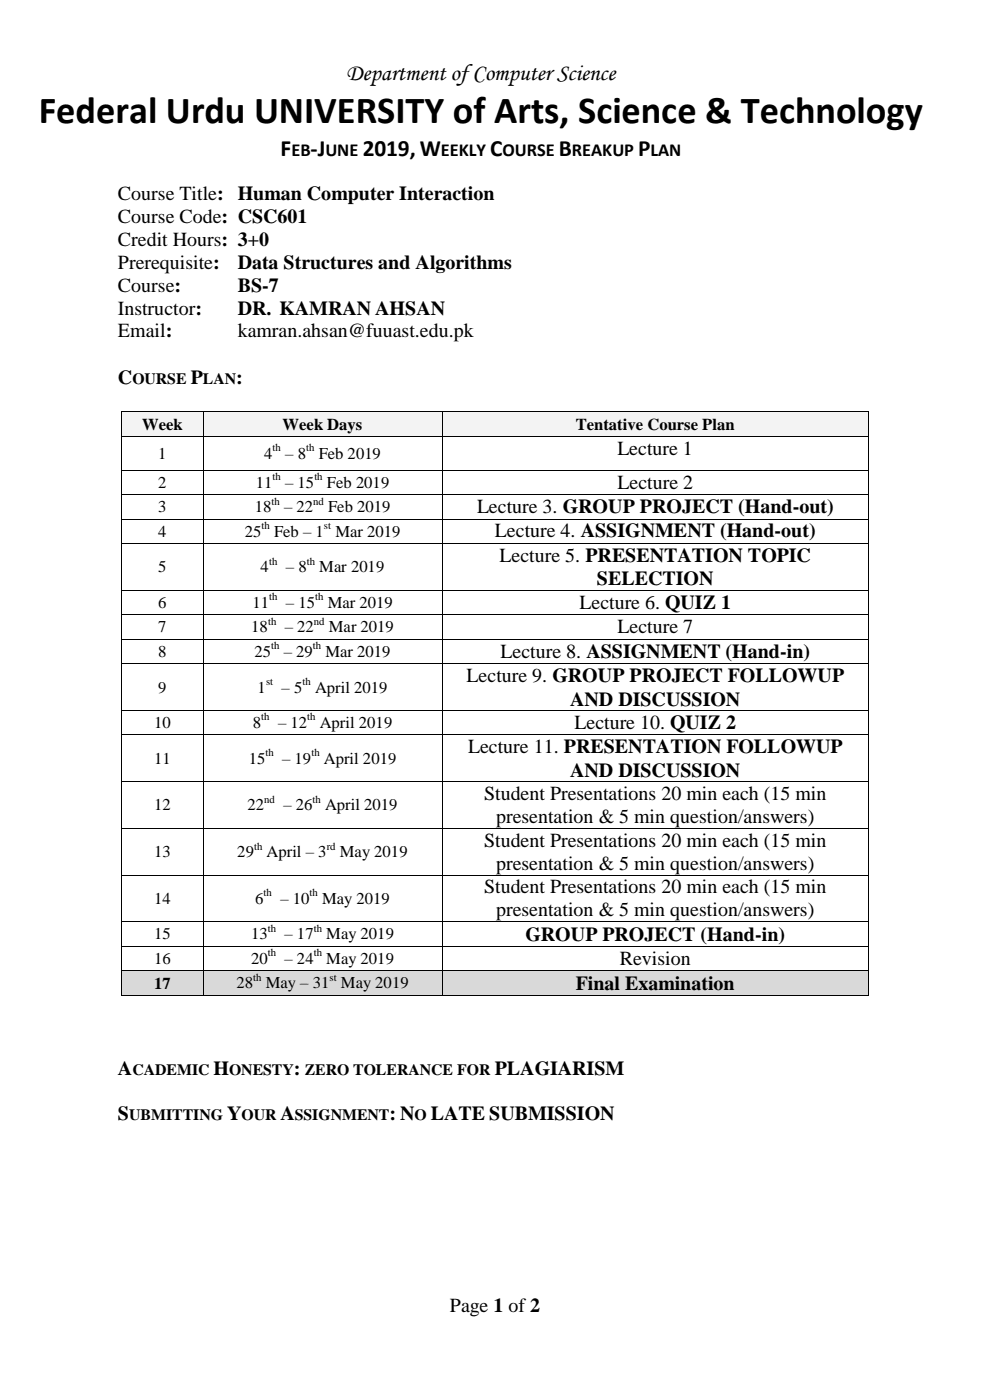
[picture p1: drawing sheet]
<svg xmlns="http://www.w3.org/2000/svg" width="210mm" height="297mm" viewBox="0 0 210 297" stroke-linecap="round" stroke-linejoin="round" font-family="sans-serif">
<defs><g id="words">
<text font-size="8.1" x="8.2" y="26.1">Federal Urdu UNIVERSITY of Arts, Science &amp; Technology</text>
<g font-size="5">
<text x="73.5" y="16.9">Department of Computer Science</text>
<text x="59.5" y="33">F</text>
<text x="65.9" y="33">-J</text>
<text x="76.9" y="33">2019, W</text>
<text x="104" y="33">C</text>
<text x="118.6" y="33">B</text>
<text x="135.4" y="33">P</text>
</g>
<g font-size="4.2">
<text x="25" y="42.4">Course Title: Human Computer Interaction</text>
<text x="25" y="47.3">Course Code: CSC601</text>
<text x="25" y="52.1">Credit Hours: 3+0</text>
<text x="25" y="57">Prerequisite:</text>
<text x="50.4" y="57">Data Structures and Algorithms</text>
<text x="25" y="61.9">Course:</text>
<text x="50.4" y="61.9">BS-7</text>
<text x="25" y="66.7">Instructor:</text>
<text x="25" y="71.6">Email:</text>
<text x="50.4" y="66.7">DR. KAMRAN AHSAN</text>
<text x="50.4" y="71.6">kamran.ahsan@fuuast.edu.pk</text>
<text x="25" y="81.4">C</text>
<text x="40.5" y="81.4">P</text>
<text x="50.1" y="81.4">:</text>
<text x="131" y="96.5">Lecture 1</text>
<text x="131" y="103.6">Lecture 2</text>
<text x="101.2" y="108.9">Lecture 3. GROUP PROJECT (Hand-out)</text>
<text x="105" y="114">Lecture 4. ASSIGNMENT (Hand-out)</text>
<text x="106" y="119.2">Lecture 5. PRESENTATION TOPIC</text>
<text x="126.6" y="124.2">SELECTION</text>
<text x="122.9" y="129.1">Lecture 6. QUIZ 1</text>
<text x="131" y="134.3">Lecture 7</text>
<text x="106.2" y="139.5">Lecture 8. ASSIGNMENT (Hand-in)</text>
<text x="99" y="144.7">Lecture 9. GROUP PROJECT FOLLOWUP</text>
<text x="121" y="149.7">AND DISCUSSION</text>
<text x="121.9" y="154.6">Lecture 10. QUIZ 2</text>
<text x="99.3" y="159.8">Lecture 11. PRESENTATION FOLLOWUP</text>
<text x="121" y="164.7">AND DISCUSSION</text>
<text x="102.7" y="169.7">Student Presentations 20 min each (15 min</text>
<text x="102.7" y="179.6">Student Presentations 20 min each (15 min</text>
<text x="105.3" y="174.6">presentation &amp; 5 min question/answers)</text>
<text x="105.3" y="184.5">presentation &amp; 5 min question/answers)</text>
<text x="102.7" y="189.6">Student Presentations 20 min each (15 min</text>
<text x="105.3" y="194.4">presentation &amp; 5 min question/answers)</text>
<text x="111.5" y="199.6">GROUP PROJECT (Hand-in)</text>
<text x="122.2" y="210">Final Examination</text>
<text x="131.5" y="204.7">Revision</text>
<text x="25" y="228.1">A</text>
<text x="45.3" y="228.1">H</text>
<text x="62.4" y="228.1">:</text>
<text x="105" y="228.1">PLAGIARISM</text>
<text x="25" y="237.7">S</text>
<text x="48.2" y="237.7">Y</text>
<text x="59.5" y="237.7">A</text>
<text x="82.7" y="237.7">: N</text>
<text x="91.4" y="237.7">LATE SUBMISSION</text>
<text x="95.4" y="278.4">Page 1 of 2</text>
</g>
<g font-size="3.9">
<text x="61.8" y="33">EB</text>
<text x="69.1" y="33">UNE</text>
<text x="93.5" y="33">EEKLY</text>
<text x="106.6" y="33">OURSE</text>
<text x="121.3" y="33">REAKUP</text>
<text x="138" y="33">LAN</text>
</g>
<g font-size="3.5">
<text x="30.1" y="91.2">Week</text>
<text x="60" y="91.2">Week Days</text>
<text x="122.2" y="91.2">Tentative Course Plan</text>
<text x="33.6" y="97.3">1</text>
<text x="56.1" y="97.3">4</text>
<text x="60.5" y="97.3">– 8</text>
<text x="67.6" y="97.3">Feb 2019</text>
<text x="33.6" y="103.5">2</text>
<text x="54.3" y="103.5">11</text>
<text x="60.5" y="103.5">– 15</text>
<text x="69.3" y="103.5">Feb 2019</text>
<text x="33.6" y="108.7">3</text>
<text x="33.6" y="113.9">4</text>
<text x="51.9" y="113.9">25</text>
<text x="54" y="108.7">18</text>
<text x="58.1" y="113.9">Feb – 1 Mar 2019</text>
<text x="60.2" y="108.7">– 22</text>
<text x="69.6" y="108.7">Feb 2019</text>
<text x="33.6" y="121.4">5</text>
<text x="55.3" y="121.4">4</text>
<text x="60.6" y="121.4">– 8</text>
<text x="67.7" y="121.4">Mar 2019</text>
<text x="33.6" y="129">6</text>
<text x="53.6" y="129">11</text>
<text x="60.7" y="129">– 15</text>
<text x="69.5" y="129">Mar 2019</text>
<text x="33.6" y="134.2">7</text>
<text x="53.3" y="134.2">18</text>
<text x="60.4" y="134.2">– 22</text>
<text x="69.8" y="134.2">Mar 2019</text>
<text x="33.6" y="139.3">8</text>
<text x="54" y="139.3">25</text>
<text x="60.2" y="139.3">– 29</text>
<text x="69.1" y="139.3">Mar 2019</text>
<text x="33.6" y="146.9">9</text>
<text x="54.7" y="146.9">1</text>
<text x="59.7" y="146.9">– 5</text>
<text x="66.9" y="146.9">April 2019</text>
<text x="32.7" y="154.5">10</text>
<text x="53.6" y="154.5">8</text>
<text x="59" y="154.5">– 12</text>
<text x="67.8" y="154.5">April 2019</text>
<text x="32.7" y="162">11</text>
<text x="52.8" y="162">15</text>
<text x="59.9" y="162">– 19</text>
<text x="68.7" y="162">April 2019</text>
<text x="32.7" y="171.9">12</text>
<text x="52.5" y="171.9">22</text>
<text x="60.1" y="171.9">– 26</text>
<text x="69" y="171.9">April 2019</text>
<text x="32.7" y="181.8">13</text>
<text x="50.3" y="181.8">29</text>
<text x="56.6" y="181.8">April – 3</text>
<text x="72.1" y="181.8">May 2019</text>
<text x="32.7" y="191.8">14</text>
<text x="54.2" y="191.8">6</text>
<text x="59.5" y="191.8">– 10</text>
<text x="68.3" y="191.8">May 2019</text>
<text x="32.7" y="199.3">15</text>
<text x="53.3" y="199.3">13</text>
<text x="60.4" y="199.3">– 17</text>
<text x="69.2" y="199.3">May 2019</text>
<text x="32.7" y="204.5">16</text>
<text x="32.7" y="209.8">17</text>
<text x="50.2" y="209.7">28</text>
<text x="53.3" y="204.5">20</text>
<text x="56.4" y="209.7">May – 31 May 2019</text>
<text x="60.4" y="204.5">– 24</text>
<text x="69.2" y="204.5">May 2019</text>
</g>
<g font-size="3.3">
<text x="28.1" y="81.4">OURSE</text>
<text x="43" y="81.4">LAN</text>
<text x="28.1" y="228.1">CADEMIC</text>
<text x="48.6" y="228.1">ONESTY ZERO TOLERANCE FOR</text>
<text x="27.4" y="237.7">UBMITTING</text>
<text x="51.2" y="237.7">OUR</text>
<text x="62.5" y="237.7">SSIGNMENT</text>
<text x="87.9" y="237.7">O</text>
</g>
<g font-size="2.3">
<text x="57.8" y="95.7">th</text>
<text x="64.9" y="95.7">th</text>
<text x="57.8" y="101.9">th</text>
<text x="66.7" y="101.9">th</text>
<text x="57.6" y="107.1">th</text>
<text x="66.4" y="107.1">nd</text>
<text x="55.5" y="112.3">th</text>
<text x="68.7" y="112.3">st</text>
<text x="57.1" y="119.8">th</text>
<text x="65.1" y="119.8">th</text>
<text x="57.1" y="127.4">th</text>
<text x="66.9" y="127.4">th</text>
<text x="56.9" y="132.6">th</text>
<text x="57.5" y="137.7">th</text>
<text x="66.4" y="137.7">th</text>
<text x="66.6" y="132.6">nd</text>
<text x="56.4" y="145.3">st</text>
<text x="64.2" y="145.3">th</text>
<text x="55.4" y="152.8">th</text>
<text x="65.2" y="152.8">th</text>
<text x="56.3" y="160.4">th</text>
<text x="66" y="160.4">th</text>
<text x="56.1" y="170.3">nd</text>
<text x="66.3" y="170.3">th</text>
<text x="53.9" y="180.2">th</text>
<text x="69.3" y="180.2">rd</text>
<text x="55.9" y="190.1">th</text>
<text x="65.7" y="190.1">th</text>
<text x="56.8" y="197.7">th</text>
<text x="66.6" y="197.7">th</text>
<text x="56.8" y="202.9">th</text>
<text x="66.6" y="202.9">th</text>
<text x="53.7" y="208.1">th</text>
<text x="69.9" y="208.1">st</text>
</g>
</g></defs>
<g fill="#f3f3f3">
<path d="M25.9 87.5h17.2v.4h-17.2z" fill-rule="evenodd"/>
<path d="M25.9 87.9h1.8v4.1h-1.8z" fill-rule="evenodd"/>
<path d="M41.2 87.9h1.9v4.1h-1.9z" fill-rule="evenodd"/>
<path d="M25.9 92h17.2v.5h-17.2z" fill-rule="evenodd"/>
<path d="M27.7 87.9h13.5v4.1h-13.5z" fill-rule="evenodd"/>
<path d="M43.2 87.5h50.5v.4h-50.5z" fill-rule="evenodd"/>
<path d="M43.2 87.9h1.8v4.1h-1.8z" fill-rule="evenodd"/>
<path d="M91.9 87.9h1.8v4.1h-1.8z" fill-rule="evenodd"/>
<path d="M43.2 92h50.5v.5h-50.5z" fill-rule="evenodd"/>
<path d="M45 87.9h46.9v4.1h-46.9z" fill-rule="evenodd"/>
<path d="M93.9 87.5h90.2v.4h-90.2z" fill-rule="evenodd"/>
<path d="M93.9 87.9h1.8v4.1h-1.8z" fill-rule="evenodd"/>
<path d="M182.3 87.9h1.8v4.1h-1.8z" fill-rule="evenodd"/>
<path d="M93.9 92h90.2v.5h-90.2z" fill-rule="evenodd"/>
<path d="M95.7 87.9h86.6v4.1h-86.6z" fill-rule="evenodd"/>
</g>
<g fill="#000">
<path d="M25.7 87.3h.2v.1h-.2z" fill-rule="evenodd"/>
<path d="M25.7 87.3h.2v.1h-.2z" fill-rule="evenodd"/>
<path d="M25.7 92.5h.2v.1h-.2z" fill-rule="evenodd"/>
<path d="M25.7 99.7h.2v.1h-.2z" fill-rule="evenodd"/>
<path d="M43.1 87.3h.1v.1h-.1z" fill-rule="evenodd"/>
<path d="M43.1 92.5h.1v.1h-.1z" fill-rule="evenodd"/>
<path d="M43.1 99.7h.1v.1h-.1z" fill-rule="evenodd"/>
<path d="M93.7 87.3h.2v.1h-.2z" fill-rule="evenodd"/>
<path d="M93.7 92.5h.2v.1h-.2z" fill-rule="evenodd"/>
<path d="M93.7 99.7h.2v.1h-.2z" fill-rule="evenodd"/>
<path d="M184.1 87.3h.2v.1h-.2z" fill-rule="evenodd"/>
<path d="M184.1 87.3h.2v.1h-.2z" fill-rule="evenodd"/>
<path d="M184.1 92.5h.2v.1h-.2z" fill-rule="evenodd"/>
<path d="M184.1 99.7h.2v.1h-.2z" fill-rule="evenodd"/>
<path d="M25.7 104.9h.2v.1h-.2z" fill-rule="evenodd"/>
<path d="M25.7 110h.2v.2h-.2z" fill-rule="evenodd"/>
<path d="M25.7 115.2h.2v.2h-.2z" fill-rule="evenodd"/>
<path d="M43.1 104.9h.1v.1h-.1z" fill-rule="evenodd"/>
<path d="M43.1 110h.1v.2h-.1z" fill-rule="evenodd"/>
<path d="M43.1 115.2h.1v.2h-.1z" fill-rule="evenodd"/>
<path d="M93.7 104.9h.2v.1h-.2z" fill-rule="evenodd"/>
<path d="M93.7 110h.2v.2h-.2z" fill-rule="evenodd"/>
<path d="M93.7 115.2h.2v.2h-.2z" fill-rule="evenodd"/>
<path d="M184.1 104.9h.2v.1h-.2z" fill-rule="evenodd"/>
<path d="M184.1 110h.2v.2h-.2z" fill-rule="evenodd"/>
<path d="M184.1 115.2h.2v.2h-.2z" fill-rule="evenodd"/>
<path d="M25.7 125.2h.2v.1h-.2z" fill-rule="evenodd"/>
<path d="M25.7 130.3h.2v.2h-.2z" fill-rule="evenodd"/>
<path d="M25.7 135.5h.2v.2h-.2z" fill-rule="evenodd"/>
<path d="M43.1 125.2h.1v.1h-.1z" fill-rule="evenodd"/>
<path d="M43.1 130.3h.1v.2h-.1z" fill-rule="evenodd"/>
<path d="M43.1 135.5h.1v.2h-.1z" fill-rule="evenodd"/>
<path d="M93.7 125.2h.2v.1h-.2z" fill-rule="evenodd"/>
<path d="M93.7 130.3h.2v.2h-.2z" fill-rule="evenodd"/>
<path d="M93.7 135.5h.2v.2h-.2z" fill-rule="evenodd"/>
<path d="M184.1 125.2h.2v.1h-.2z" fill-rule="evenodd"/>
<path d="M184.1 130.3h.2v.2h-.2z" fill-rule="evenodd"/>
<path d="M184.1 135.5h.2v.2h-.2z" fill-rule="evenodd"/>
</g>
<g fill="none" stroke="#000" stroke-width=".21">
<path d="M25.8 87.4v5.1M25.8 92.6v7.1M25.8 99.8v5.1M25.9 87.3h17.2M25.9 92.6h17.2M25.9 99.8h17.2M43.1 87.4v5.1M43.1 92.6v7.1M43.1 99.8v5.1M43.2 87.3h50.5M43.2 92.6h50.5M43.2 99.8h50.5"/>
<path d="M93.8 87.4v5.1M93.8 92.6v7.1M93.8 99.8v5.1M93.9 87.3h90.2M93.9 92.6h90.2M93.9 99.8h90.2M184.2 87.4v5.1M184.2 92.6v7.1M184.2 99.8v5.1M25.8 105v5M25.8 110.2v5M25.8 115.4v9.8"/>
<path d="M25.9 105h17.2M25.9 110.1h17.2M25.9 115.3h17.2M43.1 105v5M43.1 110.2v5M43.1 115.4v9.8M43.2 105h50.5M43.2 110.1h50.5M43.2 115.3h50.5M93.8 105v5M93.8 110.2v5M93.8 115.4v9.8"/>
<path d="M93.9 105h90.2M93.9 110.1h90.2M93.9 115.3h90.2M184.2 105v5M184.2 110.2v5M184.2 115.4v9.8M25.8 125.3v5M25.8 130.5v5M25.8 135.7v5M25.9 125.2h17.2M25.9 130.4h17.2M25.9 135.6h17.2"/>
<path d="M43.1 125.3v5M43.1 130.5v5M43.1 135.7v5M43.2 125.2h50.5M43.2 130.4h50.5M43.2 135.6h50.5M93.8 125.3v5M93.8 130.5v5M93.8 135.7v5M93.9 125.2h90.2M93.9 130.4h90.2M93.9 135.6h90.2"/>
<path d="M184.2 125.3v5M184.2 130.5v5M184.2 135.7v5"/>
</g>
<g fill="#fff">
<path d="M25.9 140.9h17.2v2.8h-17.2z" fill-rule="evenodd"/>
<path d="M25.9 143.7h1.8v4.1h-1.8z" fill-rule="evenodd"/>
<path d="M41.2 143.7h1.9v4.1h-1.9z" fill-rule="evenodd"/>
<path d="M25.9 147.8h17.2v2.8h-17.2z" fill-rule="evenodd"/>
<path d="M27.7 143.7h13.5v4.1h-13.5z" fill-rule="evenodd"/>
<path d="M43.2 140.9h50.5v2.8h-50.5z" fill-rule="evenodd"/>
<path d="M43.2 143.7h1.8v4.1h-1.8z" fill-rule="evenodd"/>
<path d="M91.9 143.7h1.8v4.1h-1.8z" fill-rule="evenodd"/>
<path d="M43.2 147.8h50.5v2.8h-50.5z" fill-rule="evenodd"/>
<path d="M45 143.7h46.9v4.1h-46.9z" fill-rule="evenodd"/>
<path d="M93.9 140.9h1.8v9.7h-1.8z" fill-rule="evenodd"/>
<path d="M182.3 140.9h1.8v9.7h-1.8z" fill-rule="evenodd"/>
<path d="M95.7 140.9h86.6v4.9h-86.6z" fill-rule="evenodd"/>
<path d="M95.7 145.8h86.6v4.8h-86.6z" fill-rule="evenodd"/>
</g>
<g fill="#000">
<path d="M25.7 140.7h.2v.2h-.2z" fill-rule="evenodd"/>
<path d="M43.1 140.7h.1v.2h-.1z" fill-rule="evenodd"/>
<path d="M93.7 140.7h.2v.2h-.2z" fill-rule="evenodd"/>
<path d="M184.1 140.7h.2v.2h-.2z" fill-rule="evenodd"/>
</g>
<path d="M25.8 140.9v9.7M25.9 140.8h17.2M43.1 140.9v9.7M43.2 140.8h50.5M93.8 140.9v9.7M93.9 140.8h90.2M184.2 140.9v9.7" fill="none" stroke="#000" stroke-width=".21"/>
<g fill="#fff">
<path d="M93.9 150.8h1.8v4.9h-1.8z" fill-rule="evenodd"/>
<path d="M182.3 150.8h1.8v4.9h-1.8z" fill-rule="evenodd"/>
<path d="M93.9 155.7h90.2v.1h-90.2z" fill-rule="evenodd"/>
<path d="M95.7 150.8h86.6v4.9h-86.6z" fill-rule="evenodd"/>
</g>
<g fill="#000">
<path d="M25.7 150.6h.2v.2h-.2z" fill-rule="evenodd"/>
<path d="M25.7 155.8h.2v.2h-.2z" fill-rule="evenodd"/>
<path d="M43.1 150.6h.1v.2h-.1z" fill-rule="evenodd"/>
<path d="M43.1 155.8h.1v.2h-.1z" fill-rule="evenodd"/>
<path d="M93.7 150.6h.2v.2h-.2z" fill-rule="evenodd"/>
<path d="M93.7 155.8h.2v.2h-.2z" fill-rule="evenodd"/>
<path d="M184.1 150.6h.2v.2h-.2z" fill-rule="evenodd"/>
<path d="M184.1 155.8h.2v.2h-.2z" fill-rule="evenodd"/>
<path d="M25.7 165.7h.2v.2h-.2z" fill-rule="evenodd"/>
<path d="M25.7 175.6h.2v.2h-.2z" fill-rule="evenodd"/>
<path d="M43.1 165.7h.1v.2h-.1z" fill-rule="evenodd"/>
<path d="M43.1 175.6h.1v.2h-.1z" fill-rule="evenodd"/>
<path d="M93.7 165.7h.2v.2h-.2z" fill-rule="evenodd"/>
<path d="M93.7 175.6h.2v.2h-.2z" fill-rule="evenodd"/>
<path d="M184.1 165.7h.2v.2h-.2z" fill-rule="evenodd"/>
<path d="M184.1 175.6h.2v.2h-.2z" fill-rule="evenodd"/>
<path d="M25.7 185.6h.2v.1h-.2z" fill-rule="evenodd"/>
<path d="M25.7 195.5h.2v.1h-.2z" fill-rule="evenodd"/>
<path d="M43.1 185.6h.1v.1h-.1z" fill-rule="evenodd"/>
<path d="M43.1 195.5h.1v.1h-.1z" fill-rule="evenodd"/>
<path d="M93.7 185.6h.2v.1h-.2z" fill-rule="evenodd"/>
<path d="M93.7 195.5h.2v.1h-.2z" fill-rule="evenodd"/>
<path d="M184.1 185.6h.2v.1h-.2z" fill-rule="evenodd"/>
<path d="M184.1 195.5h.2v.1h-.2z" fill-rule="evenodd"/>
<path d="M25.7 200.6h.2v.2h-.2z" fill-rule="evenodd"/>
<path d="M43.1 200.6h.1v.2h-.1z" fill-rule="evenodd"/>
<path d="M93.7 200.6h.2v.2h-.2z" fill-rule="evenodd"/>
<path d="M184.1 200.6h.2v.2h-.2z" fill-rule="evenodd"/>
</g>
<g fill="none" stroke="#000" stroke-width=".21">
<path d="M25.8 150.8v5M25.8 156v9.7M25.9 150.7h17.2M25.9 155.9h17.2M43.1 150.8v5M43.1 156v9.7M43.2 150.7h50.5M43.2 155.9h50.5M93.8 150.8v5M93.8 156v9.7M93.9 150.7h90.2M93.9 155.9h90.2"/>
<path d="M184.2 150.8v5M184.2 156v9.7M25.8 165.9v9.7M25.8 175.8v9.8M25.9 165.8h17.2M25.9 175.7h17.2M43.1 165.9v9.7M43.1 175.8v9.8M43.2 165.8h50.5M43.2 175.7h50.5M93.8 165.9v9.7M93.8 175.8v9.8"/>
<path d="M93.9 165.8h90.2M93.9 175.7h90.2M184.2 165.9v9.7M184.2 175.8v9.8M25.8 185.7v9.8M25.8 195.6v5M25.9 185.7h17.2M25.9 195.6h17.2M43.1 185.7v9.8M43.1 195.6v5M43.2 185.7h50.5M43.2 195.6h50.5"/>
<path d="M93.8 185.7v9.8M93.8 195.6v5M93.9 185.7h90.2M93.9 195.6h90.2M184.2 185.7v9.8M184.2 195.6v5M25.8 200.8v5.1M25.9 200.7h17.2M43.1 200.8v5.1M43.2 200.7h50.5M93.8 200.8v5.1M93.9 200.7h90.2"/>
<path d="M184.2 200.8v5.1"/>
</g>
<g fill="#d9d9d9">
<path d="M25.9 206h17.2v.5h-17.2z" fill-rule="evenodd"/>
<path d="M25.9 206.5h1.8v4.1h-1.8z" fill-rule="evenodd"/>
<path d="M41.2 206.5h1.9v4.1h-1.9z" fill-rule="evenodd"/>
<path d="M25.9 210.6h17.2v.4h-17.2z" fill-rule="evenodd"/>
<path d="M27.7 206.5h13.5v4.1h-13.5z" fill-rule="evenodd"/>
<path d="M43.2 206h50.5v.5h-50.5z" fill-rule="evenodd"/>
<path d="M43.2 206.5h1.8v4.1h-1.8z" fill-rule="evenodd"/>
<path d="M91.9 206.5h1.8v4.1h-1.8z" fill-rule="evenodd"/>
<path d="M43.2 210.6h50.5v.4h-50.5z" fill-rule="evenodd"/>
<path d="M45 206.5h46.9v4.1h-46.9z" fill-rule="evenodd"/>
</g>
<path d="M93.9 206.1h90.2" fill="none" stroke="#d9d9d9" stroke-width=".21"/>
<g fill="#d9d9d9">
<path d="M93.9 206.1h1.8v4.8h-1.8z" fill-rule="evenodd"/>
<path d="M182.3 206.1h1.8v4.8h-1.8z" fill-rule="evenodd"/>
</g>
<path d="M93.9 211h90.2" fill="none" stroke="#d9d9d9" stroke-width=".21"/>
<path d="M95.7 206.1h86.6v4.8h-86.6z" fill-rule="evenodd" fill="#d9d9d9"/>
<g fill="#000">
<path d="M25.7 205.9h.2v.1h-.2z" fill-rule="evenodd"/>
<path d="M25.7 211h.2v.2h-.2z" fill-rule="evenodd"/>
<path d="M25.7 211h.2v.2h-.2z" fill-rule="evenodd"/>
<path d="M43.1 205.9h.1v.1h-.1z" fill-rule="evenodd"/>
<path d="M43.1 211h.1v.2h-.1z" fill-rule="evenodd"/>
<path d="M93.7 205.9h.2v.1h-.2z" fill-rule="evenodd"/>
<path d="M93.7 211h.2v.2h-.2z" fill-rule="evenodd"/>
<path d="M184.1 205.9h.2v.1h-.2z" fill-rule="evenodd"/>
<path d="M184.1 211h.2v.2h-.2z" fill-rule="evenodd"/>
<path d="M184.1 211h.2v.2h-.2z" fill-rule="evenodd"/>
</g>
<path d="M25.8 206v5M25.9 205.9h17.2M25.9 211.1h17.2M43.1 206v5M43.2 205.9h50.5M43.2 211.1h50.5M93.8 206v5M93.9 205.9h90.2M93.9 211.1h90.2M184.2 206v5" fill="none" stroke="#000" stroke-width=".21"/>
<use href="#words"/>
</svg>
